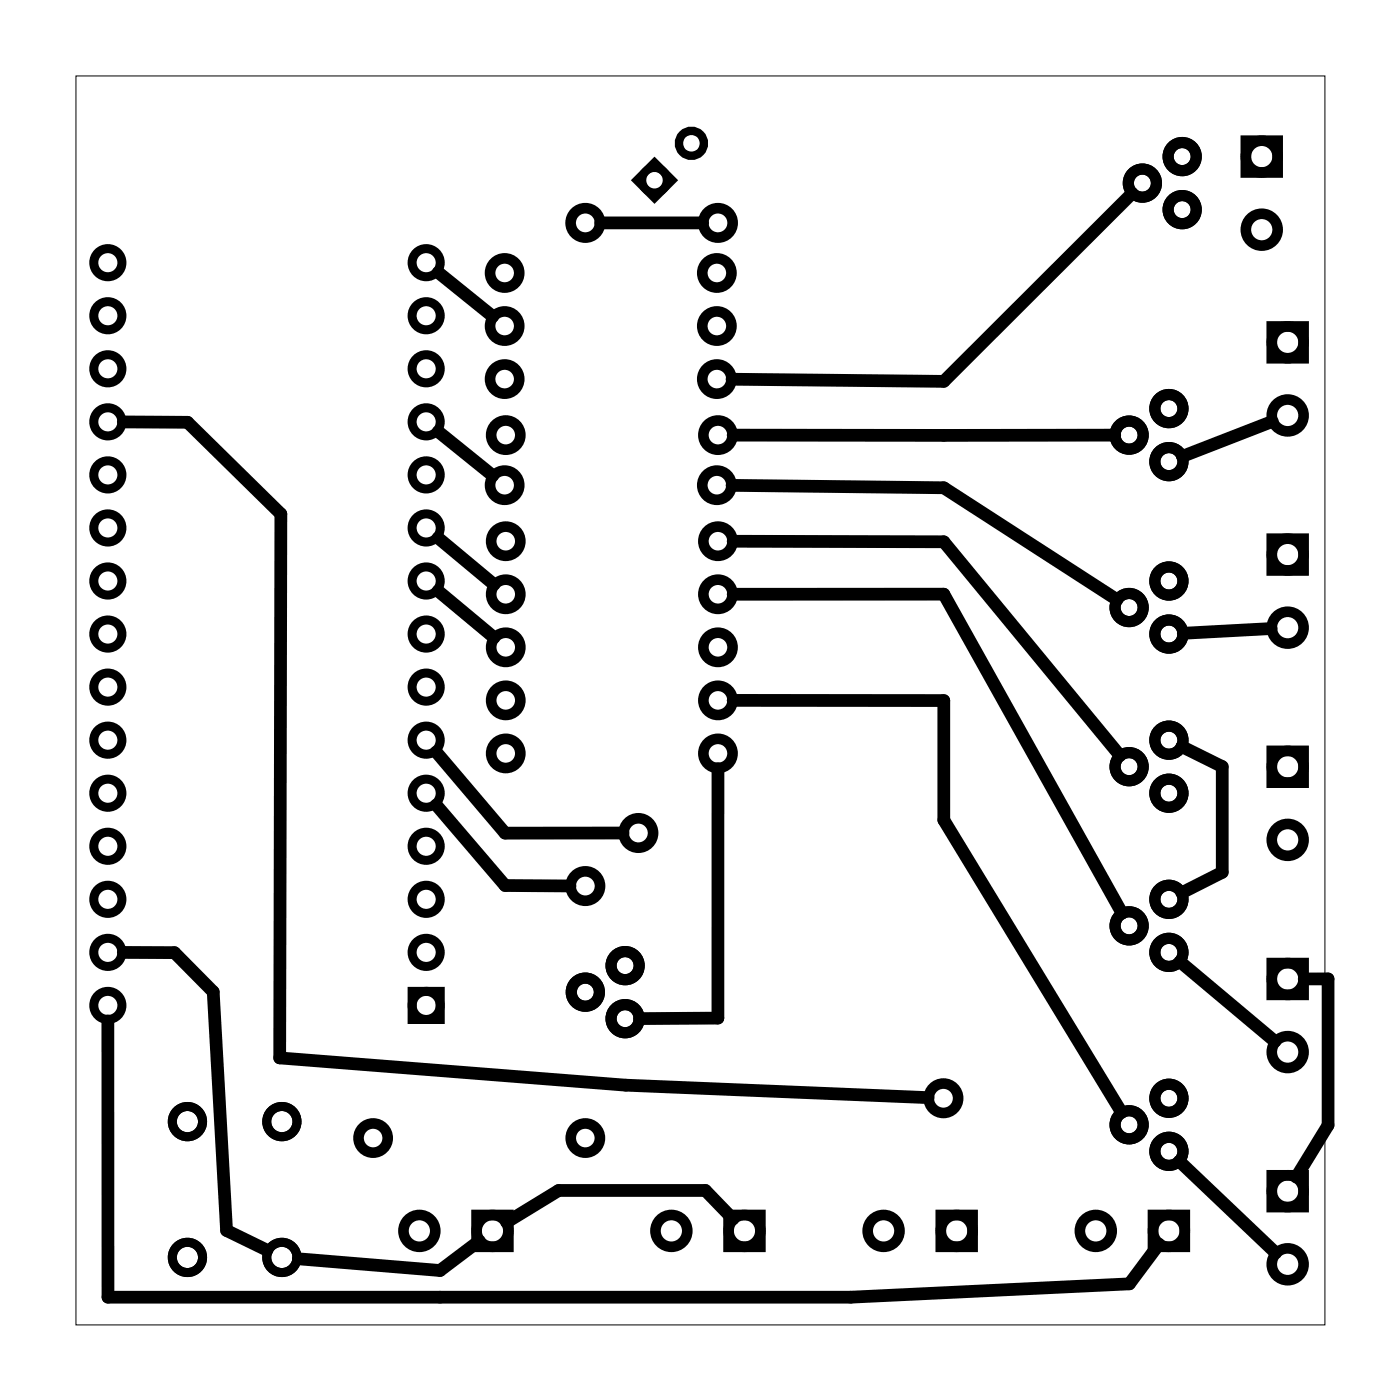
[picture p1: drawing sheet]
<svg xmlns="http://www.w3.org/2000/svg" width="67mm" height="67mm" viewBox="0 0 67 67" stroke-linecap="round" stroke-linejoin="round" font-family="sans-serif">
<path d="M3.6 3.6h59.8v59.8h-59.8z" fill="none" stroke="#000" stroke-width=".05"/>
<g fill="none" stroke="#000" stroke-width=".43">
<path d="M19.7 47.5h1.4v1.3h-1.4z"/>
<circle cx="5.2" cy="15.1" r=".67"/>
<circle cx="5.2" cy="17.7" r=".67"/>
<circle cx="5.2" cy="12.6" r=".67"/>
<circle cx="20.4" cy="12.6" r=".67"/>
<circle cx="20.4" cy="17.7" r=".67"/>
<circle cx="20.4" cy="15.1" r=".67"/>
<circle cx="5.2" cy="32.9" r=".67"/>
<circle cx="5.2" cy="35.4" r=".67"/>
<circle cx="5.2" cy="38" r=".67"/>
<circle cx="5.2" cy="30.4" r=".67"/>
<circle cx="5.2" cy="27.8" r=".67"/>
<circle cx="5.2" cy="20.2" r=".67"/>
<circle cx="5.2" cy="25.3" r=".67"/>
<circle cx="5.2" cy="22.7" r=".67"/>
<circle cx="20.4" cy="35.4" r=".67"/>
<circle cx="20.4" cy="32.9" r=".67"/>
<circle cx="20.4" cy="38" r=".67"/>
<circle cx="20.4" cy="30.4" r=".67"/>
<circle cx="20.4" cy="25.3" r=".67"/>
<circle cx="20.4" cy="20.2" r=".67"/>
<circle cx="20.4" cy="27.8" r=".67"/>
<circle cx="20.4" cy="22.7" r=".67"/>
<circle cx="5.2" cy="45.6" r=".67"/>
<circle cx="5.2" cy="43.1" r=".67"/>
<circle cx="5.2" cy="40.5" r=".67"/>
<circle cx="5.2" cy="48.1" r=".67"/>
<circle cx="9" cy="53.7" r=".72"/>
<circle cx="13.5" cy="53.7" r=".72"/>
<circle cx="20.4" cy="45.6" r=".67"/>
<circle cx="20.4" cy="43.1" r=".67"/>
<circle cx="20.4" cy="40.5" r=".67"/>
<circle cx="20.4" cy="48.1" r=".67"/>
<circle cx="9" cy="60.2" r=".72"/>
<circle cx="13.5" cy="60.2" r=".72"/>
</g>
<g fill="none" stroke="#000" stroke-width=".53">
<circle cx="54.7" cy="8.8" r=".67"/>
<circle cx="56" cy="19.6" r=".67"/>
<circle cx="56.6" cy="10" r=".67"/>
<circle cx="56.6" cy="7.5" r=".67"/>
<circle cx="54.1" cy="36.7" r=".67"/>
<circle cx="54.1" cy="29.1" r=".67"/>
<circle cx="54.1" cy="20.8" r=".67"/>
<circle cx="56" cy="38" r=".67"/>
<circle cx="56" cy="30.4" r=".67"/>
<circle cx="56" cy="22.1" r=".67"/>
<circle cx="56" cy="35.4" r=".67"/>
<circle cx="56" cy="27.8" r=".67"/>
<circle cx="28" cy="47.5" r=".67"/>
<circle cx="29.9" cy="48.8" r=".67"/>
<circle cx="29.9" cy="46.2" r=".67"/>
<circle cx="54.1" cy="44.3" r=".67"/>
<circle cx="54.1" cy="53.9" r=".67"/>
<circle cx="56" cy="55.1" r=".67"/>
<circle cx="56" cy="45.6" r=".67"/>
<circle cx="56" cy="52.6" r=".67"/>
<circle cx="56" cy="43.1" r=".67"/>
</g>
<g fill="none" stroke="#000" stroke-width=".51">
<path d="M59.6 6.7h1.6v1.6h-1.6zM60.9 15.6h1.5v1.6h-1.5zM60.9 35.9h1.5v1.6h-1.5zM60.9 25.8h1.5v1.5h-1.5zM22.8 58.2h1.5v1.5h-1.5zM34.9 58.2h1.5v1.5h-1.5zM45 58.2h1.6v1.5h-1.6zM55.2 58.2h1.5v1.5h-1.5zM60.9 56.3h1.5v1.5h-1.5zM60.9 46.1h1.5v1.5h-1.5z"/>
<circle cx="24.2" cy="18.1" r=".7"/>
<circle cx="24.2" cy="15.6" r=".7"/>
<circle cx="24.2" cy="13.1" r=".7"/>
<circle cx="28" cy="10.7" r=".7"/>
<circle cx="34.3" cy="18.1" r=".7"/>
<circle cx="34.3" cy="15.6" r=".7"/>
<circle cx="34.3" cy="13.1" r=".7"/>
<circle cx="34.4" cy="10.7" r=".7"/>
<circle cx="60.4" cy="11" r=".76"/>
<circle cx="60.4" cy="7.5" r=".76"/>
<circle cx="61.7" cy="19.9" r=".76"/>
<circle cx="61.7" cy="16.4" r=".76"/>
<circle cx="24.2" cy="23.2" r=".7"/>
<circle cx="24.2" cy="36.1" r=".7"/>
<circle cx="24.2" cy="31" r=".7"/>
<circle cx="24.2" cy="33.5" r=".7"/>
<circle cx="24.2" cy="25.9" r=".7"/>
<circle cx="24.2" cy="28.5" r=".7"/>
<circle cx="24.2" cy="20.8" r=".7"/>
<circle cx="30.6" cy="39.9" r=".7"/>
<circle cx="34.3" cy="23.2" r=".7"/>
<circle cx="34.4" cy="33.5" r=".7"/>
<circle cx="34.4" cy="20.8" r=".7"/>
<circle cx="34.4" cy="31" r=".7"/>
<circle cx="34.4" cy="25.9" r=".7"/>
<circle cx="34.4" cy="28.5" r=".7"/>
<circle cx="34.4" cy="36.1" r=".7"/>
<circle cx="61.7" cy="30.1" r=".76"/>
<circle cx="61.7" cy="36.7" r=".76"/>
<circle cx="61.7" cy="26.6" r=".76"/>
<circle cx="17.9" cy="54.5" r=".7"/>
<circle cx="20.1" cy="58.9" r=".76"/>
<circle cx="23.6" cy="58.9" r=".76"/>
<circle cx="28" cy="42.4" r=".7"/>
<circle cx="28" cy="54.5" r=".7"/>
<circle cx="32.1" cy="58.9" r=".76"/>
<circle cx="35.6" cy="58.9" r=".76"/>
<circle cx="42.3" cy="58.9" r=".76"/>
<circle cx="45.2" cy="52.6" r=".7"/>
<circle cx="45.8" cy="58.9" r=".76"/>
<circle cx="52.5" cy="58.9" r=".76"/>
<circle cx="56" cy="58.9" r=".76"/>
<circle cx="61.7" cy="40.2" r=".76"/>
<circle cx="61.7" cy="50.4" r=".76"/>
<circle cx="61.7" cy="57" r=".76"/>
<circle cx="61.7" cy="46.9" r=".76"/>
<circle cx="61.7" cy="60.5" r=".76"/>
</g>
<g fill="none" stroke="#000" stroke-width=".4">
<path d="M31.3 7.8l.9 .8-.9 .9-.8-.9z"/>
<circle cx="31.3" cy="8.6" r=".6"/>
<circle cx="33.1" cy="6.9" r=".6"/>
</g>
<g fill="none" stroke="#000" stroke-width=".61">
<path d="M21 13l2.6 2.2M28.8 10.7h4.8M54.2 9.3l-9 9-10.2-.1M5.9 20.2h3.1l4.4 4.4v26.1l16.6 1.3 14.4 .6M20.9 36l3.3 3.9h5.6M20.9 38.5l3.3 3.9h3.1M21 25.8l2.7 2.2M21 28.3l2.7 2.2M21 20.7l2.6 2.1M34.4 36.8v11.9l-3.8 .1M35 23.2l10.2 .2 8.3 5.3M35.1 20.8h18.3"/>
<path d="M35.1 25.9h10.1l8.4 10.3M35.1 28.5l10.1-.1 8.5 15.3M35.1 33.5h10.1v5.8l8.5 14M56.6 35.7l1.9 1v5.1l-1.9 .9M60.9 30.1l-4.2 .2M60.9 20.2l-4.3 1.7M5.2 48.9v13.2h35.5l13.4-.6 1.4-1.9M5.9 45.6h2.5l1.8 1.9 .6 11.4 2 1M22.9 59.4l-1.8 1.4-6.8-.5M35.1 58.4l-1.3-1.4h-7.1l-2.4 1.5M56.5 55.6l4.6 4.4M56.5 46l4.5 3.9"/>
<path d="M62.4 46.9h1.2v7l-1.5 2.5"/>
</g>
</svg>
